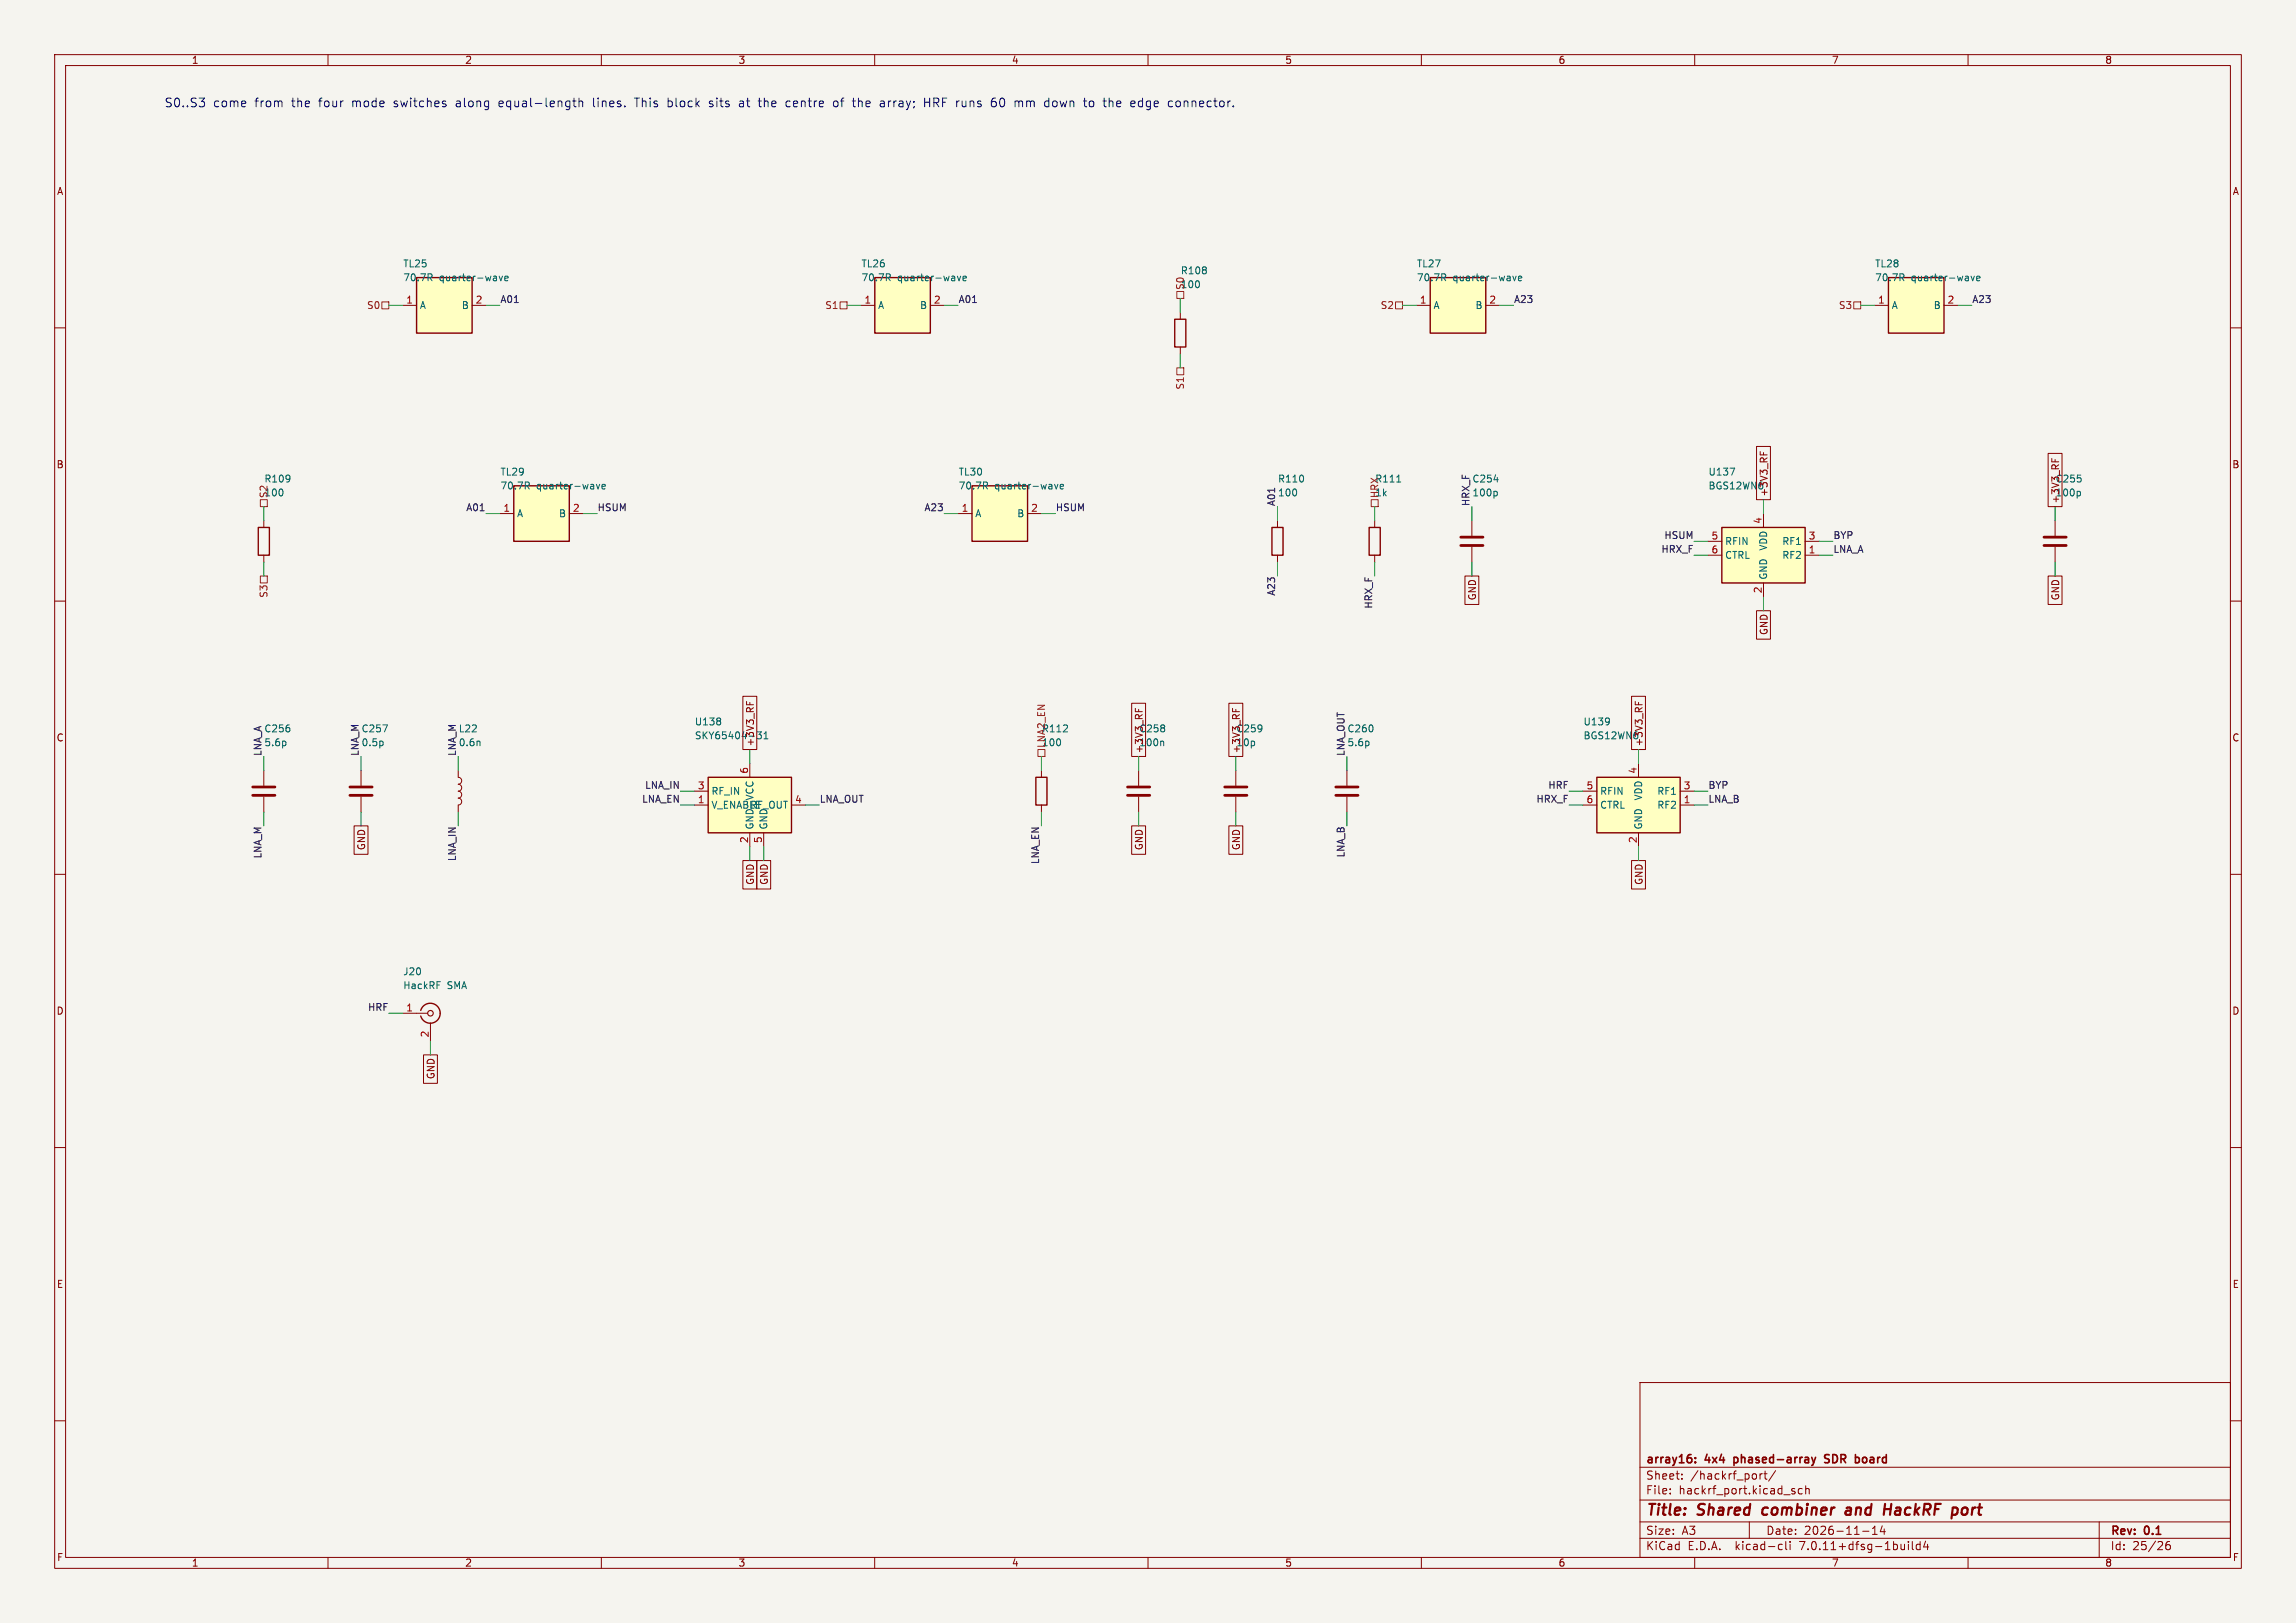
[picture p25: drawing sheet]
<svg xmlns="http://www.w3.org/2000/svg" width="420mm" height="297mm" viewBox="0 0 420 297" stroke-linecap="round" stroke-linejoin="round" font-family="sans-serif">
<defs><g id="words">
<g font-size="2.8" fill="#840000">
<text x="301" y="277.9">Title:</text>
<text x="310.6" y="277.9">Shared</text>
<text x="323.3" y="277.9">combiner</text>
<text x="339.3" y="277.9">and</text>
<text x="347" y="277.9">HackRF</text>
<text x="360.3" y="277.9">port</text>
</g>
<g font-size="2.2" fill="#0000c2">
<text x="30" y="19.8">S0..S3</text>
<text x="39" y="19.8">come</text>
<text x="46.7" y="19.8">from</text>
<text x="53.5" y="19.8">the</text>
<text x="58.6" y="19.8">four</text>
<text x="64.7" y="19.8">mode</text>
<text x="72.5" y="19.8">switches</text>
<text x="84" y="19.8">along</text>
<text x="92" y="19.8">equal-length</text>
<text x="109.3" y="19.8">lines.</text>
<text x="117.2" y="19.8">This</text>
<text x="123.2" y="19.8">block</text>
<text x="131" y="19.8">sits</text>
<text x="136.6" y="19.8">at</text>
<text x="140.3" y="19.8">the</text>
<text x="145.4" y="19.8">centre</text>
<text x="154.3" y="19.8">of</text>
<text x="158" y="19.8">the</text>
<text x="163.1" y="19.8">array;</text>
<text x="171.3" y="19.8">HRF runs</text>
<text x="183.8" y="19.8">60</text>
<text x="188.2" y="19.8">mm</text>
<text x="193.8" y="19.8">down</text>
<text x="201.2" y="19.8">to</text>
<text x="204.9" y="19.8">the</text>
<text x="210" y="19.8">edge</text>
<text x="217" y="19.8">connector.</text>
</g>
<g font-size="2.1" fill="#840000">
<text x="301" y="268.2">array16:</text>
<text x="312" y="268.2">4x4</text>
<text x="317.8" y="268.2">phased-array</text>
<text x="335.1" y="268.2">SDR</text>
<text x="341.2" y="268.2">board</text>
<text x="301" y="273.7">File:</text>
<text x="301" y="271">Sheet:</text>
<text x="307.1" y="273.7">hackrf_port.kicad_sch</text>
<text x="309.2" y="271">/hackrf_port/</text>
<text x="301" y="281.1">Size:</text>
<text x="307.6" y="281.1">A3</text>
<text x="323" y="281.1">Date:</text>
<text x="330" y="281.1">2026-11-14</text>
<text x="386" y="281.3">Rev:</text>
<text x="392.4" y="281.3">0.1</text>
<text x="301" y="283.9">KiCad</text>
<text x="308.7" y="283.9">E.D.A.</text>
<text x="317.6" y="283.9">kicad-cli</text>
<text x="329.5" y="283.9">7.0.11+dfsg-1build4</text>
<text x="386" y="283.9">Id:</text>
<text x="390.1" y="283.9">25/26</text>
</g>
<g font-size="1.8" fill="#840000">
<text x="35" y="11.9">1</text>
<text x="85" y="11.9">2</text>
<text x="135" y="11.9">3</text>
<text x="185" y="11.9">4</text>
<text x="235" y="11.9">5</text>
<text x="285" y="11.9">6</text>
<text x="335" y="11.9">7</text>
<text x="385" y="11.9">8</text>
<text x="10.3" y="35.9">A</text>
<text x="408.3" y="35.9">A</text>
<text x="10.3" y="85.9">B</text>
<text x="375.9" y="88.5">C255</text>
<text x="408.2" y="85.9">B</text>
<text x="323.5" y="91" transform="rotate(-90 323.5 91)">+3V3_RF</text>
<text x="375.9" y="91">100p</text>
<text x="376.9" y="92.2" transform="rotate(-90 376.9 92.2)">+3V3_RF</text>
<text x="270.2" y="110" transform="rotate(-90 270.2 110)">GND</text>
<text x="376.9" y="110" transform="rotate(-90 376.9 110)">GND</text>
<text x="323.5" y="116.3" transform="rotate(-90 323.5 116.3)">GND</text>
<text x="10.3" y="135.9">C</text>
<text x="138.1" y="136.7" transform="rotate(-90 138.1 136.7)">+3V3_RF</text>
<text x="208.3" y="134.2">C258</text>
<text x="208.3" y="136.8">100n</text>
<text x="209.2" y="138" transform="rotate(-90 209.2 138)">+3V3_RF</text>
<text x="226.1" y="134.2">C259</text>
<text x="226.1" y="136.8">10p</text>
<text x="227" y="138" transform="rotate(-90 227 138)">+3V3_RF</text>
<text x="300.7" y="136.7" transform="rotate(-90 300.7 136.7)">+3V3_RF</text>
<text x="408.2" y="135.9">C</text>
<text x="67" y="155.7" transform="rotate(-90 67 155.7)">GND</text>
<text x="209.2" y="155.7" transform="rotate(-90 209.2 155.7)">GND</text>
<text x="227" y="155.7" transform="rotate(-90 227 155.7)">GND</text>
<text x="138.1" y="162" transform="rotate(-90 138.1 162)">GND</text>
<text x="140.7" y="162" transform="rotate(-90 140.7 162)">GND</text>
<text x="300.7" y="162" transform="rotate(-90 300.7 162)">GND</text>
<text x="10.3" y="185.9">D</text>
<text x="408.2" y="185.9">D</text>
<text x="79.7" y="197.6" transform="rotate(-90 79.7 197.6)">GND</text>
<text x="10.3" y="235.9">E</text>
<text x="408.3" y="235.9">E</text>
<text x="10.3" y="285.9">F</text>
<text x="35" y="286.9">1</text>
<text x="85" y="286.9">2</text>
<text x="135" y="286.9">3</text>
<text x="185" y="286.9">4</text>
<text x="235" y="286.9">5</text>
<text x="285" y="286.9">6</text>
<text x="335" y="286.9">7</text>
<text x="385" y="286.9">8</text>
<text x="408.3" y="285.9">F</text>
</g>
<g font-size="1.8" fill="#006464">
<text x="73.7" y="49.1">TL25</text>
<text x="73.7" y="51.7">70.7R</text>
<text x="80.3" y="51.7">quarter-wave</text>
<text x="157.5" y="49.1">TL26</text>
<text x="157.5" y="51.7">70.7R</text>
<text x="164.2" y="51.7">quarter-wave</text>
<text x="215.9" y="50.4">R108</text>
<text x="215.9" y="52.9">100</text>
<text x="259.1" y="49.1">TL27</text>
<text x="259.1" y="51.7">70.7R</text>
<text x="265.8" y="51.7">quarter-wave</text>
<text x="342.9" y="49.1">TL28</text>
<text x="342.9" y="51.7">70.7R</text>
<text x="349.6" y="51.7">quarter-wave</text>
<text x="76.7" y="56.7">A</text>
<text x="84.4" y="56.7">B</text>
<text x="160.5" y="56.7">A</text>
<text x="168.2" y="56.7">B</text>
<text x="262.1" y="56.7">A</text>
<text x="269.8" y="56.7">B</text>
<text x="345.9" y="56.7">A</text>
<text x="353.6" y="56.7">B</text>
<text x="48.3" y="88.5">R109</text>
<text x="91.4" y="87.2">TL29</text>
<text x="91.4" y="89.8">70.7R</text>
<text x="98.1" y="89.8">quarter-wave</text>
<text x="175.3" y="87.2">TL30</text>
<text x="175.3" y="89.8">70.7R</text>
<text x="181.9" y="89.8">quarter-wave</text>
<text x="233.7" y="88.5">R110</text>
<text x="251.5" y="88.5">R111</text>
<text x="312.4" y="87.2">U137</text>
<text x="312.4" y="89.8">BGS12WN6</text>
<text x="48.3" y="91">100</text>
<text x="94.5" y="94.8">A</text>
<text x="102.2" y="94.8">B</text>
<text x="178.3" y="94.8">A</text>
<text x="186" y="94.8">B</text>
<text x="233.7" y="91">100</text>
<text x="269.3" y="91">100p</text>
<text x="315.5" y="99.9">RFIN</text>
<text x="323.4" y="100.9" transform="rotate(-90 323.4 100.9)">VDD</text>
<text x="325.9" y="99.9">RF1</text>
<text x="315.5" y="102.5">CTRL</text>
<text x="323.4" y="106.2" transform="rotate(-90 323.4 106.2)">GND</text>
<text x="325.9" y="102.5">RF2</text>
<text x="48.3" y="134.2">C256</text>
<text x="48.3" y="136.8">5.6p</text>
<text x="66" y="134.2">C257</text>
<text x="66" y="136.8">0.5p</text>
<text x="83.8" y="134.2">L22</text>
<text x="83.8" y="136.8">0.6n</text>
<text x="127" y="132.9">U138</text>
<text x="127" y="135.5">SKY65404-31</text>
<text x="246.4" y="136.8">5.6p</text>
<text x="289.6" y="132.9">U139</text>
<text x="289.6" y="135.5">BGS12WN6</text>
<text x="130" y="148.2">V_ENABLE</text>
<text x="130" y="145.6">RF_IN</text>
<text x="137.1" y="148.2">RF_OUT</text>
<text x="138" y="146.6" transform="rotate(-90 138 146.6)">VCC</text>
<text x="292.6" y="145.6">RFIN</text>
<text x="292.6" y="148.2">CTRL</text>
<text x="300.6" y="146.6" transform="rotate(-90 300.6 146.6)">VDD</text>
<text x="303.1" y="148.2">RF2</text>
<text x="303.1" y="145.6">RF1</text>
<text x="138" y="151.9" transform="rotate(-90 138 151.9)">GND</text>
<text x="140.6" y="151.9" transform="rotate(-90 140.6 151.9)">GND</text>
<text x="300.6" y="151.9" transform="rotate(-90 300.6 151.9)">GND</text>
<text x="73.7" y="178.7">J20</text>
<text x="73.7" y="181.2">HackRF</text>
<text x="81.8" y="181.2">SMA</text>
</g>
<g font-size="1.8" fill="#725600">
<text x="216.8" y="53.1" transform="rotate(-90 216.8 53.1)">S0</text>
<text x="67" y="56.7">S0</text>
<text x="150.9" y="56.7">S1</text>
<text x="252.5" y="56.7">S2</text>
<text x="336.3" y="56.7">S3</text>
<text x="216.8" y="71.4" transform="rotate(-90 216.8 71.4)">S1</text>
<text x="49.1" y="91.2" transform="rotate(-90 49.1 91.2)">S2</text>
<text x="251.5" y="91">1k</text>
<text x="252.3" y="91.2" transform="rotate(-90 252.3 91.2)">HRX</text>
<text x="49.1" y="109.5" transform="rotate(-90 49.1 109.5)">S3</text>
<text x="190.5" y="134.2">R112</text>
<text x="190.5" y="136.8">100</text>
<text x="191.4" y="137" transform="rotate(-90 191.4 137)">LNA2_EN</text>
</g>
<g font-size="1.8" fill="#a90000">
<text x="74.2" y="55.6">1</text>
<text x="86.9" y="55.6">2</text>
<text x="158" y="55.6">1</text>
<text x="170.7" y="55.6">2</text>
<text x="259.6" y="55.6">1</text>
<text x="272.3" y="55.6">2</text>
<text x="343.5" y="55.6">1</text>
<text x="356.2" y="55.6">2</text>
<text x="92" y="93.7">1</text>
<text x="104.7" y="93.7">2</text>
<text x="175.8" y="93.7">1</text>
<text x="188.5" y="93.7">2</text>
<text x="322.3" y="96" transform="rotate(-90 322.3 96)">4</text>
<text x="313" y="98.8">5</text>
<text x="313" y="101.3">6</text>
<text x="330.8" y="101.3">1</text>
<text x="330.8" y="98.8">3</text>
<text x="322.3" y="108.7" transform="rotate(-90 322.3 108.7)">2</text>
<text x="136.9" y="141.7" transform="rotate(-90 136.9 141.7)">6</text>
<text x="299.5" y="141.7" transform="rotate(-90 299.5 141.7)">4</text>
<text x="127.6" y="147.1">1</text>
<text x="127.6" y="144.5">3</text>
<text x="145.3" y="147.1">4</text>
<text x="290.1" y="144.5">5</text>
<text x="290.1" y="147.1">6</text>
<text x="307.9" y="147.1">1</text>
<text x="307.9" y="144.5">3</text>
<text x="136.9" y="154.4" transform="rotate(-90 136.9 154.4)">2</text>
<text x="139.4" y="154.4" transform="rotate(-90 139.4 154.4)">5</text>
<text x="299.5" y="154.4" transform="rotate(-90 299.5 154.4)">2</text>
<text x="74.2" y="185.2">1</text>
<text x="78.5" y="189.9" transform="rotate(-90 78.5 189.9)">2</text>
</g>
<g font-size="1.8" fill="#0f0f0f">
<text x="91.4" y="55.5">A01</text>
<text x="175.3" y="55.5">A01</text>
<text x="276.9" y="55.5">A23</text>
<text x="360.7" y="55.5">A23</text>
<text x="269.3" y="88.5">C254</text>
<text x="85.2" y="93.6">A01</text>
<text x="109.2" y="93.6">HSUM</text>
<text x="169" y="93.6">A23</text>
<text x="193" y="93.6">HSUM</text>
<text x="233.3" y="92.7" transform="rotate(-90 233.3 92.7)">A01</text>
<text x="268.9" y="92.7" transform="rotate(-90 268.9 92.7)">HRX_F</text>
<text x="303.8" y="101.3">HRX_F</text>
<text x="304.4" y="98.7">HSUM</text>
<text x="335.3" y="101.3">LNA_A</text>
<text x="335.3" y="98.7">BYP</text>
<text x="233.3" y="109.1" transform="rotate(-90 233.3 109.1)">A23</text>
<text x="251.1" y="111.5" transform="rotate(-90 251.1 111.5)">HRX_F</text>
<text x="246.4" y="134.2">C260</text>
<text x="47.9" y="138.4" transform="rotate(-90 47.9 138.4)">LNA_A</text>
<text x="65.7" y="138.4" transform="rotate(-90 65.7 138.4)">LNA_M</text>
<text x="83.5" y="138.4" transform="rotate(-90 83.5 138.4)">LNA_M</text>
<text x="246" y="138.4" transform="rotate(-90 246 138.4)">LNA_OUT</text>
<text x="117.4" y="147">LNA_EN</text>
<text x="117.9" y="144.4">LNA_IN</text>
<text x="149.9" y="147">LNA_OUT</text>
<text x="280.9" y="147">HRX_F</text>
<text x="283.1" y="144.4">HRF</text>
<text x="312.4" y="147">LNA_B</text>
<text x="312.4" y="144.4">BYP</text>
<text x="47.9" y="157.2" transform="rotate(-90 47.9 157.2)">LNA_M</text>
<text x="83.5" y="157.7" transform="rotate(-90 83.5 157.7)">LNA_IN</text>
<text x="190.2" y="158.2" transform="rotate(-90 190.2 158.2)">LNA_EN</text>
<text x="246" y="157" transform="rotate(-90 246 157)">LNA_B</text>
<text x="67.2" y="185.1">HRF</text>
</g>
</g></defs>
<path d="M0 0h420v297h-420z" fill="#f5f4ef" stroke="#f5f4ef" stroke-width=".18"/>
<g fill="none" stroke="#840000" stroke-width=".18">
<path d="M10 10h400v277h-400zM12 12h396v273h-396zM60 10v2M110 10v2M160 10v2M210 10v2M260 10v2M310 10v2M360 10v2M10 60h2M73.7 55.9h2.5M86.4 55.9h2.5"/>
<path d="M157.5 55.9h2.5M170.2 55.9h2.5M215.9 57.2v1.2M259.1 55.9h2.5M271.8 55.9h2.5M342.9 55.9h2.5M355.6 55.9h2.5M408 60h2M215.9 63.5v1.3M48.3 95.3v1.2M91.4 94h2.6M104.1 94h2.6"/>
<path d="M175.3 94h2.5M188 94h2.5M233.7 95.3v1.2M251.5 95.3v1.2M269.2 95.3v2.7M312.4 99.1h2.6M321.3 81.7h2.5v9.7h-2.5zM322 82.6v.6M322.6 94v2.5M322.6 82.8v.4M330.2 99.1h2.5M374.6 83h2.6v9.7h-2.6z"/>
<path d="M375.3 83.9v.6M375.9 95.3v2.7M375.9 84.1v.4M10 110h2M48.3 101.6v1.3M233.7 101.6v1.3M251.5 101.6v1.3M268 105.4h2.5v5.2h-2.5zM269.2 100.1v2.8M312.4 101.6h2.6M321.3 111.8h2.5v5.2h-2.5zM322.6 106.7v2.5"/>
<path d="M330.2 101.6h2.5M374.6 105.4h2.6v5.2h-2.6zM375.9 100.1v2.8M408 110h2M135.9 127.4h2.5v9.8h-2.5zM136.6 128.4v.6M137.2 139.7v2.5M137.2 128.5v.5M207 128.7h2.6v9.7h-2.6zM207.7 129.6v.6M208.3 129.8v.4M224.8 128.7h2.5v9.7h-2.5z"/>
<path d="M225.5 129.6v.6M226.1 129.8v.4M298.4 127.4h2.6v9.8h-2.6zM299.1 128.4v.6M299.7 139.7v2.5M299.7 128.5v.5M10 160h2M48.3 141v2.8M48.3 145.8v2.8M64.8 151.1h2.5v5.2h-2.5zM66 141v2.8M66 145.8v2.8"/>
<path d="M83.8 141v1.2a.64 .64 0 0 1 .7 .7 .64 .64 0 0 1-.7 .6 .64 .64 0 0 1 .7 .6 .64 .64 0 0 1-.7 .7 .64 .64 0 0 1 .7 .6 .64 .64 0 0 1-.7 .7 .64 .64 0 0 1 .7 .6 .64 .64 0 0 1-.7 .6v1.3M127 147.3h2.5M127 144.8h2.5M135.9 157.5h2.5v5.2h-2.5zM137.2 152.4v2.5M138.4 157.5h2.6v5.2h-2.6zM139.7 152.4v2.5M144.8 147.3h2.5M190.5 141v1.2M190.5 147.3v1.3M207 151.1h2.6v5.2h-2.6zM208.3 141v2.8"/>
<path d="M208.3 145.8v2.8M224.8 151.1h2.5v5.2h-2.5zM226.1 141v2.8M226.1 145.8v2.8M246.4 141v2.8M246.4 145.8v2.8M289.6 147.3h2.5M289.6 144.8h2.5M298.4 157.5h2.6v5.2h-2.6zM299.7 152.4v2.5M307.3 147.3h2.6M307.3 144.8h2.6"/>
<path d="M408 160h2M73.7 185.4h4.5M77.5 193h2.5v5.2h-2.5zM78.7 187.2v3.3M10 210h2M408 210h2M10 260h2M300 253h108v32h-108zM408 260h2M300 278.5h108M300 274.5h108M300 268.5h108"/>
<path d="M305.5 273.2v.2M305.5 272.5v.1M307.7 270.5v.2M307.7 269.8v.1M320 278.5v3M321.9 269.7v1M322.4 269.7l-.3 .1-.2 .2M322.7 269.7h.5M322.9 269.2v1.3l.3 .2M324.8 269.1l-1.3 1.9M327.9 272.9l.4 .1 .1 .2-.2 .2h-.3M327.9 272.4l.4 .1"/>
<path d="M329.7 272.5l-.5-.1-.3 .3v.4l.2 .2h.6M330.3 272.5l.2-.1 .4 .1v.9M330.3 271.9v1.5M342.5 279.7l.4-.4v1.5M344.3 279.2l-.4 1.1h1M344.7 279.8v1M384 278.5v6.5M60 285v2M110 285v2M160 285v2M210 285v2M260 285v2"/>
<path d="M300 281.5h108M310 285v2M325.6 282.6l.4 .1M326 283.5l-.4 .1M326.7 282.1v1.3l.2 .2M327.4 282.1v.1M327.4 282.6v1M340.7 280.2h1.2M342.5 280.8h.9M349.1 282.1v.1M349.1 282.6v1M349.8 282.1v1.3l.2 .2"/>
<path d="M351.2 282.7l-.4-.1-.3 .3v.4l.2 .2h.5M351.2 282.1v1.5M352.2 282l-.3 1.1h.9M352.6 282.6v1M360 285v2M396.9 282.1a.59 .59 0 0 0-.7 .6v.6l.1 .2 .4 .1 .2-.2 .1-.5-.1-.2h-.5l-.2 .2"/>
</g>
<path d="M322.5 276.1l-.2 .7 .4 .4M337.8 276l.2-.1 .5 .1M338.6 276.3l-.7 .1a.4 .4 0 0 0-.3 .4 .4 .4 0 0 0 .2 .4l.7-.1M344.7 276.2h1.1M346 275.2l-.3 2M359.6 275.9a.62 .62 0 0 0-.7 .4v.7l.2 .2h.3" fill="none" stroke="#840000" stroke-width=".4"/>
<path d="M310.1 267.5v.2M310.1 266.8v.1M317.2 266.7v1.5M317.2 267.6l.1 .1M317.3 266.7l-.1 .1M331.4 266.7l.4 1M331.8 267.7l-.2 .3M332.1 266.7l-.3 1M333.8 267.6h.7M334.6 266.3l-.6-.1-.2 .3 .1 .3 .6 .2" fill="none" stroke="#840000" stroke-width=".3"/>
<g fill="none" stroke="#840000" stroke-width=".25">
<path d="M76.2 50.8h10.2v10.2h-10.2zM160 50.8h10.2v10.2h-10.2zM214.9 58.4h2v5.1h-2zM261.6 50.8h10.2v10.2h-10.2zM345.4 50.8h10.2v10.2h-10.2zM47.2 96.5h2.1v5.1h-2.1zM94 88.9h10.1v10.2h-10.1zM177.8 88.9h10.2v10.2h-10.2zM232.7 96.5h2v5.1h-2zM250.4 96.5h2.1v5.1h-2.1zM315 96.5h15.2v10.2h-15.2zM129.5 142.2h15.3v10.2h-15.3z"/>
<path d="M189.5 142.2h2v5.1h-2zM292.1 142.2h15.2v10.2h-15.2zM77 184.9a1.81 1.81 0 0 1 2.8-1 1.81 1.81 0 0 1 0 3 1.81 1.81 0 0 1-2.8-1"/>
</g>
<g fill="none" stroke="#840000" stroke-width=".51">
<path d="M267.2 99.8h4.1M267.2 98.3h4.1M373.9 99.8h4.1M373.9 98.3h4.1M46.2 145.5h4.1M46.2 144h4.1M64 145.5h4.1M64 144h4.1M206.2 145.5h4.1M206.2 144h4.1M224 145.5h4.1M224 144h4.1"/>
<path d="M244.3 145.5h4.1M244.3 144h4.1"/>
</g>
<g fill="none" stroke="#006464" stroke-width=".18">
<path d="M78.6 50.8l.4 .6M78.9 50.2l.1 .2-.1 .3M91.3 50.5l.3 .9 .3-.9M92.3 51l.6-.2v-.2l-.4-.1-.2 .2 .1 .6h.5M162.4 50.8l.5 .6M162.7 50.2l.2 .2-.2 .3M175.1 50.5l.3 .9 .3-.9M176.2 51l.6-.2-.1-.2-.4-.1-.1 .2v.6h.5M264 50.8l.5 .6M264.3 50.2l.2 .2-.2 .3M276.7 50.5l.3 .9 .3-.9M277.8 51l.6-.2-.1-.2-.4-.1-.1 .2v.6h.5"/>
<path d="M347.9 50.8l.4 .6M348.2 50.2l.1 .2-.1 .3M360.5 50.5l.4 .9 .3-.9M361.6 51l.6-.2-.1-.2-.3-.1-.2 .2v.6h.5M96.4 88.9l.4 .6M96.7 88.3l.1 .2-.1 .3M109.1 88.6l.3 .9 .3-.9M110.1 89.1l.6-.2v-.2l-.4-.1-.2 .2 .1 .6h.5M180.2 88.9l.4 .6M180.5 88.3l.1 .2-.1 .3M192.9 88.6l.3 .9 .3-.9M193.9 89.1l.6-.2v-.2l-.4-.1-.2 .2 .1 .6h.5"/>
<path d="M255.5 88.2h.7M273.3 87.8h.8M273.6 89.9l.3 .2v.4l-.3 .2M316.5 85.7h.8l-.5 1.2M380.3 89.9l.3 .2v.4l-.3 .2M52.2 135.7v.6M70 132.7h.9l-.6 1.2M70 135.7v.6M87.7 135.7l.1 .8M131.8 131.5v.3M131.8 132.1v.4M138.5 133.9h.8l-.5 .5 .4 .1 .1 .5-.3 .2h-.3"/>
<path d="M139.8 135.2h.7M139.8 134.3l.3-.4v1.3M212.7 135.6l.2 .2v.7M250.4 135.7v.6M294.3 131.5v.9M294.4 131.9l-.1 .2"/>
</g>
<g fill="#ffffc2" stroke="#ffffc2" stroke-width=".18">
<path d="M160 50.8h10.2v10.2h-10.2z"/>
<path d="M76.2 50.8h10.2v10.2h-10.2z"/>
<path d="M315 96.5h15.2v10.2h-15.2z"/>
<path d="M345.4 50.8h10.2v10.2h-10.2z"/>
<path d="M94 88.9h10.1v10.2h-10.1z"/>
<path d="M261.6 50.8h10.2v10.2h-10.2z"/>
<path d="M177.8 88.9h10.2v10.2h-10.2z"/>
<path d="M292.1 142.2h15.2v10.2h-15.2z"/>
<path d="M129.5 142.2h15.3v10.2h-15.3z"/>
</g>
<circle cx="78.7" cy="185.4" r=".51" fill="none" stroke="#840000" stroke-width=".2"/>
<path d="M69.8 55.2h1.3v1.3h-1.3zM153.7 55.2h1.2v1.3h-1.2zM215.3 53.3h1.2v1.3h-1.2zM255.3 55.2h1.2v1.3h-1.2zM339.1 55.2h1.3v1.3h-1.3zM215.3 67.3h1.2v1.3h-1.2zM47.6 91.4h1.3v1.3h-1.3zM250.8 91.4h1.3v1.3h-1.3zM47.6 105.4h1.3v1.3h-1.3zM189.9 137.2h1.2v1.2h-1.2z" fill="none" stroke="#725600" stroke-width=".18"/>
<g fill="none" stroke="#0000c2" stroke-width=".18">
<path d="M36.4 17.9h1l-.5 .7M37.3 18.7v.7M91.4 18.6v.9M92 18.9l-.7 .1M104.8 18.5h.6M105 17.9v1.4l.1 .2h.3M105.9 18.6l.2-.1 .4 .1 .1 .9M105.9 17.9v1.6M108.6 17.9v1.4l.2 .2M116 17.9h1M122.2 19.5h.5M122.2 17.9v1.6"/>
<path d="M122.7 18.5l-.5 .1M129.8 19.5h.6M130.4 18.6l-.4-.1-.2 .2v.2l.6 .2M135.3 18.6h.6M136 18.9h-.5a.31 .31 0 0 0-.3 .3 .31 .31 0 0 0 .3 .3h.5M138.7 18.5h.6M139.1 19.5h.2M144.1 18.5l.4 .1M144.5 19.5h-.4M152.6 18.6l.4-.1 .3 .3v.4l-.3 .3h-.4l-.1-.3v-.4zM157 17.9v1.6M157.3 18.5l-.3 .1"/>
<path d="M169.1 18.7h1M170.1 17.9v1.6M183.2 17.9a1 1 0 0 0 0 1.6M187 18.6l.1 .9M192.5 19.2l.3 .3h.4M193.2 18.6l-.4-.1-.3 .3M199.8 18.5l.3 .3v.4l-.3 .3M208.5 18.5l.5 .1M209 19.5h-.5M209 17.9v1.6M215.6 18.5l.3 .3v.4l-.3 .3"/>
</g>
<g fill="none" stroke="#009600" stroke-width=".18">
<path d="M71.1 55.9h2.6M88.9 55.9h2.5M154.9 55.9h2.6M172.7 55.9h2.6M215.9 54.6v2.6M256.5 55.9h2.6M274.3 55.9h2.6M340.4 55.9h2.5M358.1 55.9h2.6M215.9 64.8v2.5M48.3 92.7v2.6M88.9 94h2.5"/>
<path d="M106.7 94h2.5M172.7 94h2.6M190.5 94h2.5M233.7 92.7v2.6M251.5 92.7v2.6M269.2 92.7v2.6M309.9 99.1h2.5M322.6 91.4v2.6M332.7 99.1h2.6M375.9 92.7v2.6M48.3 102.9v2.5M233.7 102.9v2.5"/>
<path d="M251.5 102.9v2.5M269.2 102.9v2.5M309.9 101.6h2.5M322.6 109.2v2.6M332.7 101.6h2.6M375.9 102.9v2.5M48.3 138.4v2.6M66 138.4v2.6M83.8 138.4v2.6M137.2 137.2v2.5M190.5 138.4v2.6M208.3 138.4v2.6"/>
<path d="M226.1 138.4v2.6M246.4 138.4v2.6M299.7 137.2v2.5M48.3 148.6v2.5M66 148.6v2.5M83.8 148.6v2.5M124.5 144.8h2.5M124.5 147.3h2.5M137.2 154.9v2.6M139.7 154.9v2.6M147.3 147.3h2.6M190.5 148.6v2.5"/>
<path d="M208.3 148.6v2.5M226.1 148.6v2.5M246.4 148.6v2.5M287 144.8h2.6M287 147.3h2.6M299.7 154.9v2.6M309.9 144.8h2.5M309.9 147.3h2.5M71.1 185.4h2.6M78.7 190.5v2.5"/>
</g>
<use href="#words"/>
</svg>
